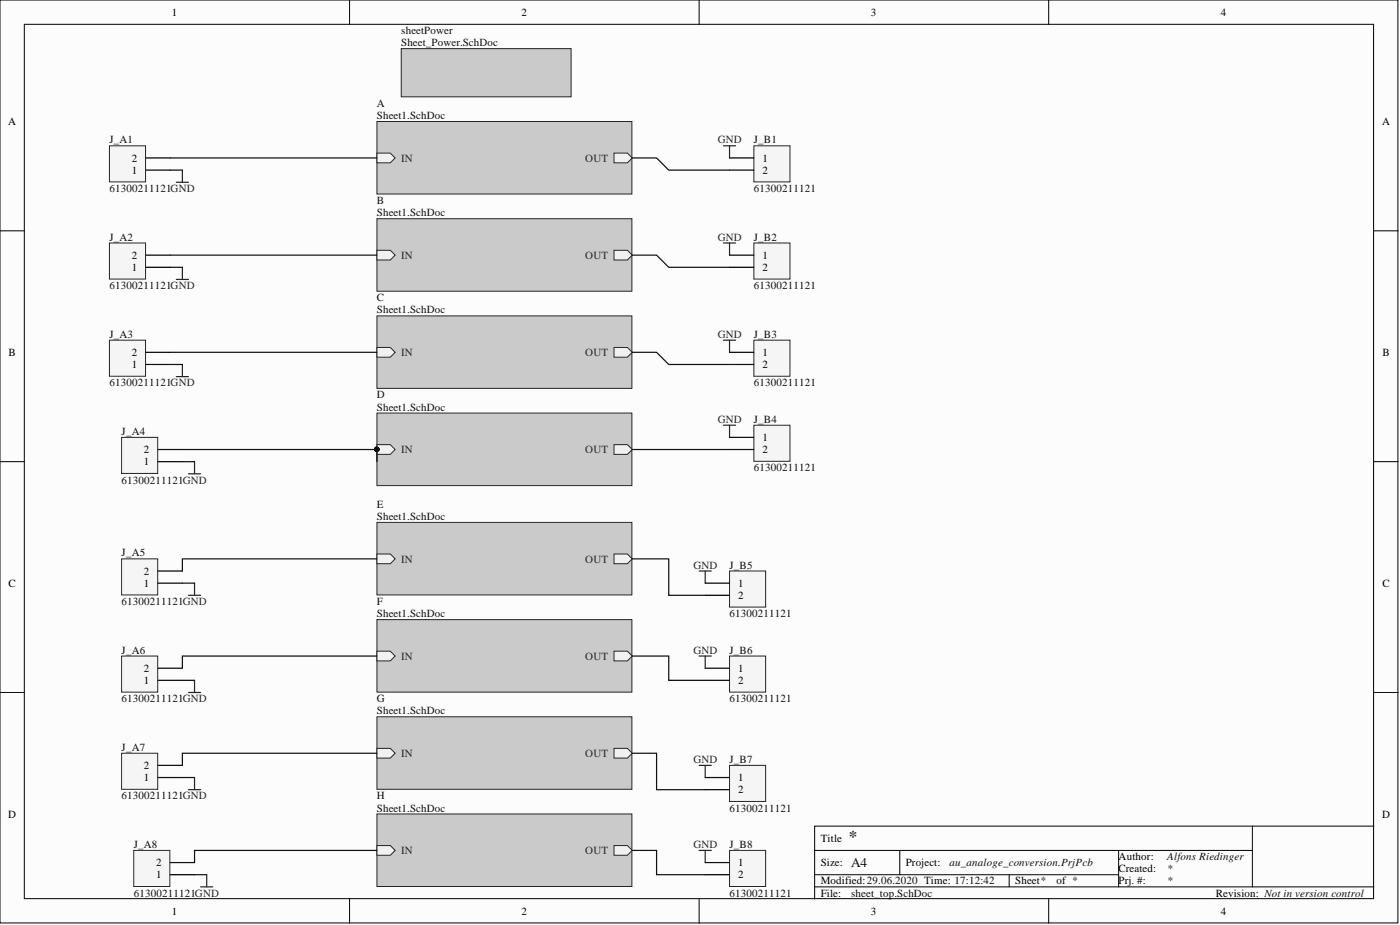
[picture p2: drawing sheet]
<svg xmlns="http://www.w3.org/2000/svg" width="292mm" height="193mm" viewBox="0 0 292 193" stroke-linecap="round" stroke-linejoin="round" font-family="sans-serif">
<defs><g id="words">
<text font-size="3.5" fill="#262626" x="177.1" y="175.6">*</text>
<text font-size="2.8" fill="#0e0e0e" x="177.6" y="180.9">A4</text>
<g font-size="2.3">
<text x="35.9" y="3.3">1</text>
<text x="108.8" y="3.3">2</text>
<text x="181.7" y="3.3">3</text>
<text x="254.7" y="3.3">4</text>
<text x="1.7" y="26.1">A</text>
<text x="288.4" y="26.1">A</text>
<text x="27.5" y="33.7">2</text>
<text x="159.1" y="33.7">1</text>
<text x="27.5" y="36.2">1</text>
<text x="159.1" y="36.2">2</text>
<text x="27.5" y="54">2</text>
<text x="159.1" y="54">1</text>
<text x="27.5" y="56.5">1</text>
<text x="159.1" y="56.5">2</text>
<text x="1.8" y="74.3">B</text>
<text x="27.5" y="76.8">1</text>
<text x="27.5" y="74.3">2</text>
<text x="159.1" y="74.3">1</text>
<text x="159.1" y="76.8">2</text>
<text x="288.4" y="74.3">B</text>
<text x="30" y="94.5">2</text>
<text x="159.1" y="92">1</text>
<text x="159.1" y="94.5">2</text>
<text x="30" y="97.1">1</text>
<text x="30" y="119.9">2</text>
<text x="1.8" y="122.4">C</text>
<text x="30" y="122.4">1</text>
<text x="154" y="122.4">1</text>
<text x="154" y="124.9">2</text>
<text x="288.4" y="122.4">C</text>
<text x="30" y="142.7">1</text>
<text x="30" y="140.2">2</text>
<text x="154" y="140.2">1</text>
<text x="154" y="142.7">2</text>
<text x="30" y="160.4">2</text>
<text x="30" y="163">1</text>
<text x="154" y="163">1</text>
<text x="154" y="165.5">2</text>
<text x="1.7" y="170.6">D</text>
<text x="288.4" y="170.6">D</text>
<text x="171.2" y="175.6">Title</text>
<text x="233.4" y="179.4">Author:</text>
<text x="32.6" y="183.2">1</text>
<text x="32.6" y="180.7">2</text>
<text x="154" y="180.7">1</text>
<text x="154" y="183.2">2</text>
<text x="171.2" y="180.7">Size:</text>
<text x="171.2" y="184.5">Modified:29.06.2020 Time: 17:12:42</text>
<text x="189" y="180.7">Project:</text>
<text x="211.8" y="184.5">Sheet*</text>
<text x="220.5" y="184.5">of *</text>
<text x="233.4" y="182">Created:</text>
<text x="233.4" y="184.5">Prj. #:</text>
<text x="35.9" y="190.8">1</text>
<text x="108.8" y="190.8">2</text>
<text x="171.2" y="187">File:</text>
<text x="181.7" y="190.8">3</text>
<text x="253.7" y="187">Revision: Not in version control</text>
<text x="254.7" y="190.8">4</text>
</g>
<g font-size="2.3" fill="#0e0e0e">
<text x="83.7" y="7.1">sheetPower</text>
<text x="83.7" y="9.6">Sheet_Power.SchDoc</text>
<text x="78.6" y="22.3">A</text>
<text x="22.8" y="29.9">J_A1</text>
<text x="78.6" y="24.8">Sheet1.SchDoc</text>
<text x="157.3" y="29.9">J_B1</text>
<text x="22.8" y="40">61300211121GND</text>
<text x="157.3" y="40">61300211121</text>
<text x="78.6" y="42.6">B</text>
<text x="78.6" y="45.1">Sheet1.SchDoc</text>
<text x="22.8" y="50.2">J_A2</text>
<text x="157.3" y="50.2">J_B2</text>
<text x="22.8" y="60.3">61300211121GND</text>
<text x="78.6" y="62.9">C</text>
<text x="78.6" y="65.4">Sheet1.SchDoc</text>
<text x="157.3" y="60.3">61300211121</text>
<text x="22.8" y="70.5">J_A3</text>
<text x="157.3" y="70.5">J_B3</text>
<text x="22.8" y="80.6">61300211121GND</text>
<text x="78.6" y="83.1">D</text>
<text x="157.3" y="80.6">61300211121</text>
<text x="78.6" y="85.7">Sheet1.SchDoc</text>
<text x="157.3" y="88.2">J_B4</text>
<text x="25.4" y="90.7">J_A4</text>
<text x="25.4" y="100.9">61300211121GND</text>
<text x="157.3" y="98.3">61300211121</text>
<text x="78.6" y="105.9">E</text>
<text x="78.6" y="108.5">Sheet1.SchDoc</text>
<text x="25.4" y="116.1">J_A5</text>
<text x="152.2" y="118.6">J_B5</text>
<text x="25.4" y="126.2">61300211121GND</text>
<text x="78.6" y="126.2">F</text>
<text x="78.6" y="128.8">Sheet1.SchDoc</text>
<text x="152.2" y="128.8">61300211121</text>
<text x="25.4" y="136.4">J_A6</text>
<text x="152.2" y="136.4">J_B6</text>
<text x="25.4" y="146.5">61300211121GND</text>
<text x="78.6" y="146.5">G</text>
<text x="78.6" y="149">Sheet1.SchDoc</text>
<text x="152.2" y="146.5">61300211121</text>
<text x="25.4" y="156.6">J_A7</text>
<text x="152.2" y="159.2">J_B7</text>
<text x="25.4" y="166.8">61300211121GND</text>
<text x="78.6" y="166.8">H</text>
<text x="78.6" y="169.3">Sheet1.SchDoc</text>
<text x="152.2" y="169.3">61300211121</text>
<text x="27.9" y="176.9">J_A8</text>
<text x="152.2" y="176.9">J_B8</text>
<text x="243.5" y="179.4">Alfons Riedinger</text>
<text x="198.1" y="180.7">au_analoge_conversion.PrjPcb</text>
<text x="243.5" y="182">*</text>
<text x="243.5" y="184.5">*</text>
<text x="27.9" y="187">61300211121GND</text>
<text x="152.2" y="187">61300211121</text>
<text x="177.6" y="187">sheet_top.SchDoc</text>
</g>
<g font-size="2.3" fill="#262626">
<text x="149.8" y="29.9">GND</text>
<text x="83.7" y="33.7">IN</text>
<text x="122.1" y="33.7">OUT</text>
<text x="83.7" y="54">IN</text>
<text x="122.1" y="54">OUT</text>
<text x="149.8" y="50.2">GND</text>
<text x="149.8" y="70.5">GND</text>
<text x="83.7" y="74.3">IN</text>
<text x="122.1" y="74.3">OUT</text>
<text x="149.8" y="88.2">GND</text>
<text x="83.7" y="94.5">IN</text>
<text x="122.1" y="94.5">OUT</text>
<text x="83.7" y="117.3">IN</text>
<text x="122.1" y="117.3">OUT</text>
<text x="144.7" y="118.6">GND</text>
<text x="83.7" y="137.6">IN</text>
<text x="122.1" y="137.6">OUT</text>
<text x="144.7" y="136.4">GND</text>
<text x="83.7" y="157.9">IN</text>
<text x="122.1" y="157.9">OUT</text>
<text x="144.7" y="159.2">GND</text>
<text x="83.7" y="178.2">IN</text>
<text x="122.1" y="178.2">OUT</text>
<text x="144.7" y="176.9">GND</text>
</g>
</g></defs>
<g fill="#fcfcfc" stroke="#000" stroke-width=".21">
<path d="M0 0h291.7v192.5h-291.7z"/>
<path d="M5.1 5.1h281.5v182.4h-281.5z"/>
</g>
<g fill="none" stroke="#000" stroke-width=".21">
<path d="M72.9 0v5.1M145.9 0v5.1M218.8 0v5.1M0 48.2h5.1M286.7 48.2h5M0 96.3h5.1M286.7 96.3h5M0 144.5h5.1M286.7 144.5h5M170 177.4h91.3M187.7 177.4v5.1M233.4 177.4v7.6"/>
<path d="M261.3 172.3h-91.3v15.2M286.7 172.3h-25.4v12.7M72.9 187.5v5.1M145.9 187.5v5.1M170 185h116.7M170 182.5h63.4M210.6 182.5v2.5M218.8 187.5v5.1"/>
</g>
<g fill="#cacaca" stroke="#262626" stroke-width=".21">
<path d="M83.7 10.1h35.5v10.1h-35.5z"/>
<path d="M78.6 25.3h53.2v15.2h-53.2z"/>
</g>
<path d="M128.1 31.9h2.8l1 1.1-1 1h-2.8z" fill-rule="evenodd" fill="#f0f0f0"/>
<path d="M128.1 31.9h2.8l1 1.1-1 1h-2.8z" fill="none" stroke="#262626" stroke-width=".21"/>
<path d="M78.6 31.9h2.8l1 1.1-1 1h-2.8z" fill-rule="evenodd" fill="#f0f0f0"/>
<path d="M78.6 31.9h2.8l1 1.1-1 1h-2.8z" fill="none" stroke="#262626" stroke-width=".21"/>
<path d="M78.6 45.6h53.2v15.2h-53.2z" fill="#cacaca" stroke="#262626" stroke-width=".21"/>
<path d="M128.1 52.2h2.8l1 1-1 1h-2.8z" fill-rule="evenodd" fill="#f0f0f0"/>
<path d="M128.1 52.2h2.8l1 1-1 1h-2.8z" fill="none" stroke="#262626" stroke-width=".21"/>
<path d="M78.6 52.2h2.8l1 1-1 1h-2.8z" fill-rule="evenodd" fill="#f0f0f0"/>
<path d="M78.6 52.2h2.8l1 1-1 1h-2.8z" fill="none" stroke="#262626" stroke-width=".21"/>
<path d="M36.8 38h2.5M38.1 35.5v2.5M150.9 30.4h2.6M152.2 30.4v2.6" fill="none" stroke="#262626" stroke-width=".25"/>
<path d="M78.6 65.9h53.2v15.1h-53.2z" fill="#cacaca" stroke="#262626" stroke-width=".21"/>
<path d="M128.1 72.5h2.8l1 1-1 1h-2.8z" fill-rule="evenodd" fill="#f0f0f0"/>
<path d="M128.1 72.5h2.8l1 1-1 1h-2.8z" fill="none" stroke="#262626" stroke-width=".21"/>
<path d="M78.6 72.5h2.8l1 1-1 1h-2.8z" fill-rule="evenodd" fill="#f0f0f0"/>
<path d="M78.6 72.5h2.8l1 1-1 1h-2.8z" fill="none" stroke="#262626" stroke-width=".21"/>
<path d="M78.6 86.2h53.2v15.1h-53.2z" fill="#cacaca" stroke="#262626" stroke-width=".21"/>
<path d="M128.1 92.8h2.8l1 1-1 1h-2.8z" fill-rule="evenodd" fill="#f0f0f0"/>
<path d="M128.1 92.8h2.8l1 1-1 1h-2.8z" fill="none" stroke="#262626" stroke-width=".21"/>
<path d="M78.6 92.8h2.8l1 1-1 1h-2.8z" fill-rule="evenodd" fill="#f0f0f0"/>
<path d="M78.6 92.8h2.8l1 1-1 1h-2.8z" fill="none" stroke="#262626" stroke-width=".21"/>
<circle cx="78.6" cy="93.7" r=".47" fill="#0e0e0e" stroke="#0e0e0e" stroke-width=".21"/>
<path d="M36.8 58.3h2.5M38.1 55.8v2.5M150.9 50.7h2.6M152.2 50.7v2.5M36.8 78.6h2.5M38.1 76v2.6M150.9 71h2.6M152.2 71v2.5M39.3 98.8h2.6M40.6 96.3v2.5M150.9 88.7h2.6M152.2 88.7v2.5" fill="none" stroke="#262626" stroke-width=".25"/>
<path d="M157.3 30.4h7.5v7.5h-7.5z" fill="#f5f5f5" stroke="#262626" stroke-width=".21"/>
<path d="M152.2 33h5.1M152.2 35.5h5.1" fill="none" stroke="#000" stroke-width=".25"/>
<path d="M157.3 50.7h7.5v7.5h-7.5z" fill="#f5f5f5" stroke="#262626" stroke-width=".21"/>
<path d="M152.2 53.2h5.1M152.2 55.8h5.1" fill="none" stroke="#000" stroke-width=".25"/>
<path d="M157.3 71h7.5v7.5h-7.5z" fill="#f5f5f5" stroke="#262626" stroke-width=".21"/>
<path d="M152.2 73.5h5.1M152.2 76h5.1" fill="none" stroke="#000" stroke-width=".25"/>
<path d="M157.3 88.7h7.5v7.5h-7.5z" fill="#f5f5f5" stroke="#262626" stroke-width=".21"/>
<path d="M152.2 91.2h5.1M152.2 93.8h5.1" fill="none" stroke="#000" stroke-width=".25"/>
<path d="M22.8 30.4h7.6v7.5h-7.6z" fill="#f5f5f5" stroke="#262626" stroke-width=".21"/>
<path d="M30.4 35.5h5.1M30.4 33h5.1" fill="none" stroke="#000" stroke-width=".25"/>
<path d="M22.8 50.7h7.6v7.5h-7.6z" fill="#f5f5f5" stroke="#262626" stroke-width=".21"/>
<path d="M30.4 55.8h5.1M30.4 53.2h5.1" fill="none" stroke="#000" stroke-width=".25"/>
<path d="M22.8 71h7.6v7.5h-7.6z" fill="#f5f5f5" stroke="#262626" stroke-width=".21"/>
<path d="M30.4 76h5.1M30.4 73.5h5.1" fill="none" stroke="#000" stroke-width=".25"/>
<path d="M25.4 91.2h7.5v7.6h-7.5z" fill="#f5f5f5" stroke="#262626" stroke-width=".21"/>
<path d="M33 96.3h5.1M33 93.8h5.1" fill="none" stroke="#000" stroke-width=".25"/>
<path d="M39.3 124.2h2.6M40.6 121.7v2.5M39.3 144.5h2.6M40.6 141.9v2.6M39.3 164.7h2.6M40.6 162.2v2.5M41.9 185h2.5M43.1 182.5v2.5" fill="none" stroke="#262626" stroke-width=".25"/>
<path d="M25.4 116.6h7.5v7.5h-7.5z" fill="#f5f5f5" stroke="#262626" stroke-width=".21"/>
<path d="M33 119.1h5.1M33 121.7h5.1" fill="none" stroke="#000" stroke-width=".25"/>
<path d="M25.4 136.9h7.5v7.5h-7.5z" fill="#f5f5f5" stroke="#262626" stroke-width=".21"/>
<path d="M33 139.4h5.1M33 141.9h5.1" fill="none" stroke="#000" stroke-width=".25"/>
<path d="M25.4 157.1h7.5v7.6h-7.5z" fill="#f5f5f5" stroke="#262626" stroke-width=".21"/>
<path d="M33 159.7h5.1M33 162.2h5.1" fill="none" stroke="#000" stroke-width=".25"/>
<path d="M27.9 177.4h7.5v7.5h-7.5z" fill="#f5f5f5" stroke="#262626" stroke-width=".21"/>
<path d="M35.5 179.9h5.1M35.5 182.5h5.1" fill="none" stroke="#000" stroke-width=".25"/>
<path d="M145.9 119.1h2.5M147.1 119.1v2.6M145.9 136.9h2.5M147.1 136.9v2.5M145.9 159.7h2.5M147.1 159.7v2.5M145.9 177.4h2.5M147.1 177.4v2.5" fill="none" stroke="#262626" stroke-width=".25"/>
<path d="M152.2 119.1h7.5v7.5h-7.5z" fill="#f5f5f5" stroke="#262626" stroke-width=".21"/>
<path d="M147.1 121.7h5.1M147.1 124.2h5.1" fill="none" stroke="#000" stroke-width=".25"/>
<path d="M152.2 136.9h7.5v7.5h-7.5z" fill="#f5f5f5" stroke="#262626" stroke-width=".21"/>
<path d="M147.1 139.4h5.1M147.1 141.9h5.1" fill="none" stroke="#000" stroke-width=".25"/>
<path d="M152.2 159.7h7.5v7.5h-7.5z" fill="#f5f5f5" stroke="#262626" stroke-width=".21"/>
<path d="M147.1 162.2h5.1M147.1 164.7h5.1" fill="none" stroke="#000" stroke-width=".25"/>
<path d="M152.2 177.4h7.5v7.5h-7.5z" fill="#f5f5f5" stroke="#262626" stroke-width=".21"/>
<path d="M147.1 179.9h5.1M147.1 182.5h5.1" fill="none" stroke="#000" stroke-width=".25"/>
<path d="M78.6 109h53.2v15.1h-53.2z" fill="#cacaca" stroke="#262626" stroke-width=".21"/>
<path d="M128.1 115.6h2.8l1 1-1 1h-2.8z" fill-rule="evenodd" fill="#f0f0f0"/>
<path d="M128.1 115.6h2.8l1 1-1 1h-2.8z" fill="none" stroke="#262626" stroke-width=".21"/>
<path d="M78.6 115.6h2.8l1 1-1 1h-2.8z" fill-rule="evenodd" fill="#f0f0f0"/>
<path d="M78.6 115.6h2.8l1 1-1 1h-2.8z" fill="none" stroke="#262626" stroke-width=".21"/>
<path d="M78.6 129.3h53.2v15.1h-53.2z" fill="#cacaca" stroke="#262626" stroke-width=".21"/>
<path d="M128.1 135.8h2.8l1 1.1-1 1h-2.8z" fill-rule="evenodd" fill="#f0f0f0"/>
<path d="M128.1 135.8h2.8l1 1.1-1 1h-2.8z" fill="none" stroke="#262626" stroke-width=".21"/>
<path d="M78.6 135.8h2.8l1 1.1-1 1h-2.8z" fill-rule="evenodd" fill="#f0f0f0"/>
<path d="M78.6 135.8h2.8l1 1.1-1 1h-2.8z" fill="none" stroke="#262626" stroke-width=".21"/>
<path d="M78.6 149.5h53.2v15.2h-53.2z" fill="#cacaca" stroke="#262626" stroke-width=".21"/>
<path d="M128.1 156.1h2.8l1 1-1 1h-2.8z" fill-rule="evenodd" fill="#f0f0f0"/>
<path d="M128.1 156.1h2.8l1 1-1 1h-2.8z" fill="none" stroke="#262626" stroke-width=".21"/>
<path d="M78.6 156.1h2.8l1 1-1 1h-2.8z" fill-rule="evenodd" fill="#f0f0f0"/>
<path d="M78.6 156.1h2.8l1 1-1 1h-2.8z" fill="none" stroke="#262626" stroke-width=".21"/>
<path d="M78.6 169.8h53.2v15.1h-53.2z" fill="#cacaca" stroke="#262626" stroke-width=".21"/>
<path d="M128.1 176.4h2.8l1 1-1 1h-2.8z" fill-rule="evenodd" fill="#f0f0f0"/>
<path d="M128.1 176.4h2.8l1 1-1 1h-2.8z" fill="none" stroke="#262626" stroke-width=".21"/>
<path d="M78.6 176.4h2.8l1 1-1 1h-2.8z" fill-rule="evenodd" fill="#f0f0f0"/>
<path d="M78.6 176.4h2.8l1 1-1 1h-2.8z" fill="none" stroke="#262626" stroke-width=".21"/>
<g fill="none" stroke="#0e0e0e" stroke-width=".25">
<path d="M35.5 33h43.1M35.5 35.5h2.6M131.9 33h5.1l2.5 2.5h12.7M35.5 53.2h43.1M35.5 55.8h2.6M131.9 53.2h5.1l2.5 2.6h12.7M35.5 73.5h43.1M35.5 76h2.6M131.9 73.5h5.1l2.5 2.5h12.7M38.1 93.8h40.5v2.5M38.1 96.3h2.5M131.9 93.8h20.3"/>
<path d="M78.6 116.6h-40.5v2.5M131.9 116.6h7.6v7.6h7.6M38.1 121.7h2.5M78.6 136.9h-40.5v2.5M131.9 136.9h7.6v5h7.6M38.1 141.9h2.5M78.6 157.1h-40.5v2.6M131.9 157.1h5.1v7.6h10.1M38.1 162.2h2.5M78.6 177.4h-38v2.5M131.9 177.4h5.1v5.1h10.1M40.6 182.5h2.5"/>
</g>
<circle cx="78.6" cy="93.7" r=".47" fill="#0e0e0e" stroke="#0e0e0e" stroke-width=".21"/>
<use href="#words"/>
</svg>
